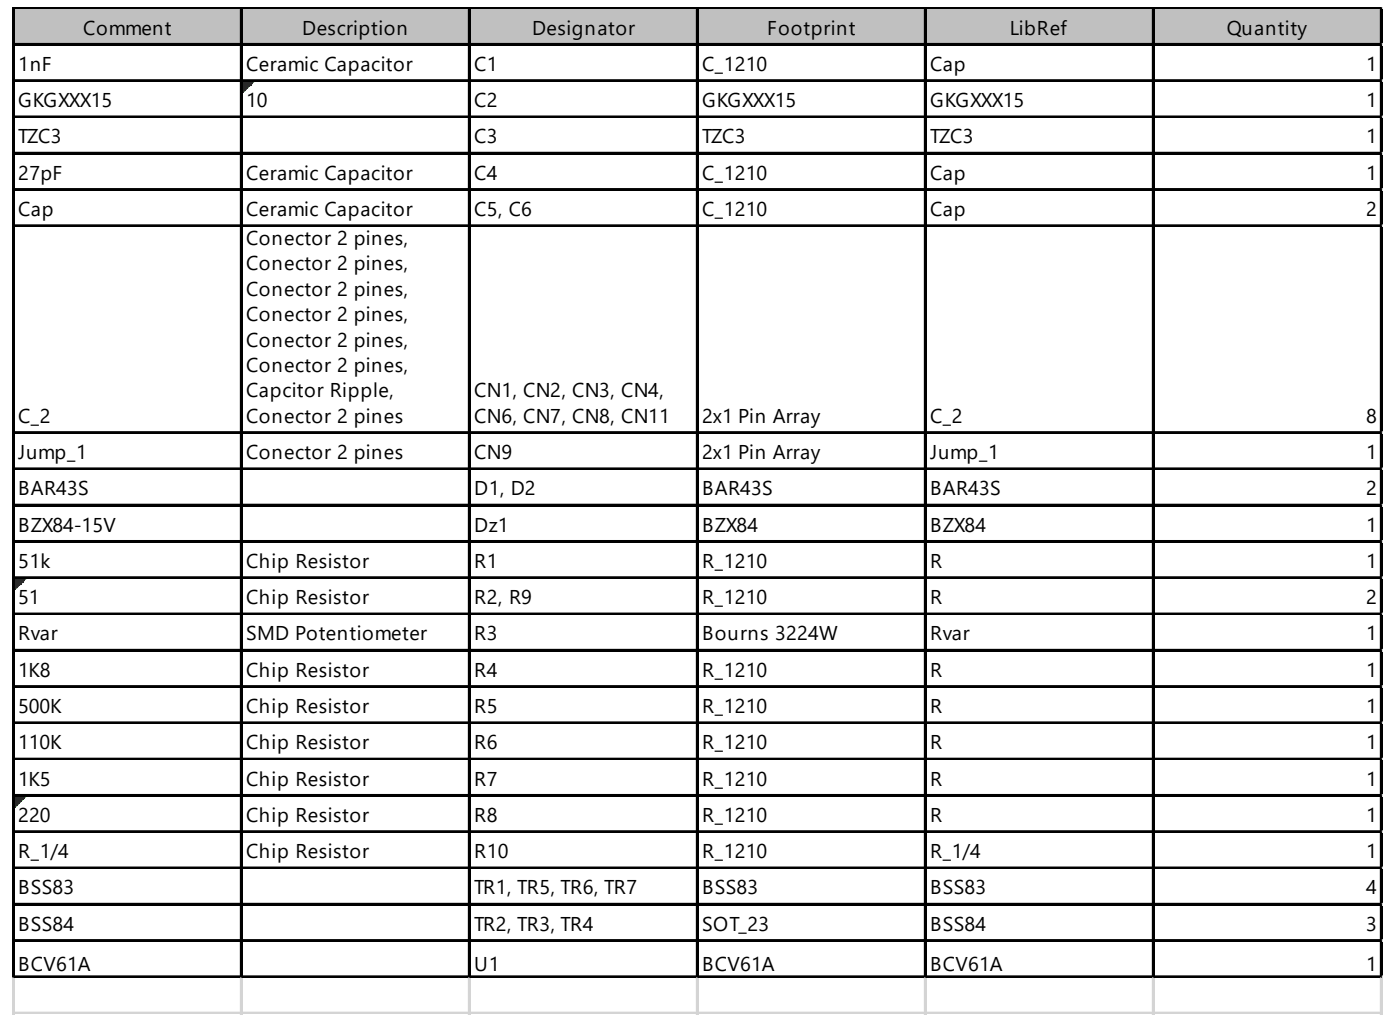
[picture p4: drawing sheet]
<svg xmlns="http://www.w3.org/2000/svg" width="278mm" height="203mm" viewBox="0 0 278 203" stroke-linecap="round" stroke-linejoin="round" font-family="sans-serif">
<defs><g id="words">
<g font-size="4">
<text x="16.5" y="6.9">Comment</text>
<text x="60" y="6.9">Description</text>
<text x="105.7" y="6.9">Designator</text>
<text x="152.4" y="6.9">Footprint</text>
<text x="200.5" y="6.9">LibRef</text>
<text x="243.6" y="6.9">Quantity</text>
<text x="3.6" y="14">1nF</text>
<text x="48.9" y="14">Ceramic Capacitor</text>
<text x="94.2" y="14">C1</text>
<text x="139.4" y="14">C_1210</text>
<text x="184.7" y="14">Cap</text>
<text x="271.3" y="14">1</text>
<text x="3.6" y="21.2">GKGXXX15</text>
<text x="48.9" y="21.2">10</text>
<text x="94.2" y="21.2">C2</text>
<text x="139.4" y="21.2">GKGXXX15</text>
<text x="184.7" y="21.2">GKGXXX15</text>
<text x="271.3" y="21.2">1</text>
<text x="3.6" y="28.4">TZC3</text>
<text x="94.2" y="28.4">C3</text>
<text x="139.4" y="28.4">TZC3</text>
<text x="184.7" y="28.4">TZC3</text>
<text x="271.3" y="28.4">1</text>
<text x="3.6" y="35.6">27pF</text>
<text x="48.9" y="35.6">Ceramic Capacitor</text>
<text x="94.2" y="35.6">C4</text>
<text x="139.4" y="35.6">C_1210</text>
<text x="184.7" y="35.6">Cap</text>
<text x="271.3" y="35.6">1</text>
<text x="3.6" y="42.8">Cap</text>
<text x="48.9" y="42.8">Ceramic Capacitor</text>
<text x="94.2" y="42.8">C5, C6</text>
<text x="139.4" y="42.8">C_1210</text>
<text x="184.7" y="42.8">Cap</text>
<text x="271.3" y="42.8">2</text>
<text x="48.9" y="48.6">Conector 2 pines,</text>
<text x="48.9" y="53.6">Conector 2 pines,</text>
<text x="48.9" y="58.7">Conector 2 pines,</text>
<text x="48.9" y="63.7">Conector 2 pines,</text>
<text x="48.9" y="68.8">Conector 2 pines,</text>
<text x="48.9" y="73.8">Conector 2 pines,</text>
<text x="3.6" y="83.9">C_2</text>
<text x="48.9" y="78.8">Capcitor Ripple,</text>
<text x="48.9" y="83.9">Conector 2 pines</text>
<text x="94.2" y="78.8">CN1, CN2, CN3, CN4,</text>
<text x="94.2" y="83.9">CN6, CN7, CN8, CN11</text>
<text x="139.4" y="83.9">2x1 Pin Array</text>
<text x="184.7" y="83.9">C_2</text>
<text x="271.3" y="83.9">8</text>
<text x="3.6" y="91.1">Jump_1</text>
<text x="48.9" y="91.1">Conector 2 pines</text>
<text x="94.2" y="91.1">CN9</text>
<text x="139.4" y="91.1">2x1 Pin Array</text>
<text x="184.7" y="91.1">Jump_1</text>
<text x="271.3" y="91.1">1</text>
<text x="3.6" y="98.3">BAR43S</text>
<text x="94.2" y="98.3">D1, D2</text>
<text x="139.4" y="98.3">BAR43S</text>
<text x="184.7" y="98.3">BAR43S</text>
<text x="271.3" y="98.3">2</text>
<text x="3.6" y="105.5">BZX84-15V</text>
<text x="94.2" y="105.5">Dz1</text>
<text x="139.4" y="105.5">BZX84</text>
<text x="184.7" y="105.5">BZX84</text>
<text x="271.3" y="105.5">1</text>
<text x="3.6" y="112.7">51k</text>
<text x="48.9" y="112.7">Chip Resistor</text>
<text x="94.2" y="112.7">R1</text>
<text x="139.4" y="112.7">R_1210</text>
<text x="184.7" y="112.7">R</text>
<text x="271.3" y="112.7">1</text>
<text x="3.6" y="119.9">51</text>
<text x="48.9" y="119.9">Chip Resistor</text>
<text x="94.2" y="119.9">R2, R9</text>
<text x="139.4" y="119.9">R_1210</text>
<text x="184.7" y="119.9">R</text>
<text x="271.3" y="119.9">2</text>
<text x="3.6" y="127.1">Rvar</text>
<text x="48.9" y="127.1">SMD Potentiometer</text>
<text x="94.2" y="127.1">R3</text>
<text x="139.4" y="127.1">Bourns 3224W</text>
<text x="184.7" y="127.1">Rvar</text>
<text x="271.3" y="127.1">1</text>
<text x="3.6" y="134.3">1K8</text>
<text x="48.9" y="134.3">Chip Resistor</text>
<text x="94.2" y="134.3">R4</text>
<text x="139.4" y="134.3">R_1210</text>
<text x="184.7" y="134.3">R</text>
<text x="271.3" y="134.3">1</text>
<text x="3.6" y="141.5">500K</text>
<text x="48.9" y="141.5">Chip Resistor</text>
<text x="94.2" y="141.5">R5</text>
<text x="139.4" y="141.5">R_1210</text>
<text x="184.7" y="141.5">R</text>
<text x="271.3" y="141.5">1</text>
<text x="3.6" y="148.7">110K</text>
<text x="48.9" y="148.7">Chip Resistor</text>
<text x="94.2" y="148.7">R6</text>
<text x="139.4" y="148.7">R_1210</text>
<text x="184.7" y="148.7">R</text>
<text x="271.3" y="148.7">1</text>
<text x="3.6" y="155.9">1K5</text>
<text x="48.9" y="155.9">Chip Resistor</text>
<text x="94.2" y="155.9">R7</text>
<text x="139.4" y="155.9">R_1210</text>
<text x="184.7" y="155.9">R</text>
<text x="271.3" y="155.9">1</text>
<text x="3.6" y="163.1">220</text>
<text x="48.9" y="163.1">Chip Resistor</text>
<text x="94.2" y="163.1">R8</text>
<text x="139.4" y="163.1">R_1210</text>
<text x="184.7" y="163.1">R</text>
<text x="271.3" y="163.1">1</text>
<text x="3.6" y="170.3">R_1/4</text>
<text x="48.9" y="170.3">Chip Resistor</text>
<text x="94.2" y="170.3">R10</text>
<text x="139.4" y="170.3">R_1210</text>
<text x="184.7" y="170.3">R_1/4</text>
<text x="271.3" y="170.3">1</text>
<text x="3.6" y="177.5">BSS83</text>
<text x="94.2" y="177.5">TR1, TR5, TR6, TR7</text>
<text x="139.4" y="177.5">BSS83</text>
<text x="184.7" y="177.5">BSS83</text>
<text x="271.3" y="177.5">4</text>
<text x="3.6" y="184.7">BSS84</text>
<text x="94.2" y="184.7">TR2, TR3, TR4</text>
<text x="139.4" y="184.7">SOT_23</text>
<text x="184.7" y="184.7">BSS84</text>
<text x="271.3" y="184.7">3</text>
<text x="3.6" y="192.6">BCV61A</text>
<text x="94.2" y="192.6">U1</text>
<text x="139.4" y="192.6">BCV61A</text>
<text x="184.7" y="192.6">BCV61A</text>
<text x="271.3" y="192.6">1</text>
</g>
</g></defs>
<path d="M2.8 1.8h271.7v7.3h-271.7z" fill="#c0c0c0"/>
<path d="M48.2 16.3h2.1M48.2 16.4h2.1M48.2 16.6h1.8" fill="none" stroke="#008000" stroke-width=".36"/>
<path d="M48.2 16.6h1.8v.4h-1.8z" fill="#008000"/>
<path d="M48.2 17h1.4" fill="none" stroke="#008000" stroke-width=".36"/>
<path d="M48.2 17h1.4v.3h-1.4z" fill="#008000"/>
<path d="M48.2 17.3h1" fill="none" stroke="#008000" stroke-width=".36"/>
<path d="M48.2 17.3h1v.4h-1z" fill="#008000"/>
<path d="M48.2 17.7h.7" fill="none" stroke="#008000" stroke-width=".36"/>
<path d="M48.2 17.7h.7v.4h-.7z" fill="#008000"/>
<path d="M48.2 18.1h.3" fill="none" stroke="#008000" stroke-width=".36"/>
<path d="M48.2 18.1h.3v.3h-.3z" fill="#008000"/>
<path d="M2.9 114.9h2.1M2.9 115.1h2.1M2.9 115.3h1.8" fill="none" stroke="#008000" stroke-width=".36"/>
<path d="M2.9 115.3h1.8v.3h-1.8z" fill="#008000"/>
<path d="M2.9 115.6h1.4" fill="none" stroke="#008000" stroke-width=".36"/>
<path d="M2.9 115.6h1.4v.4h-1.4z" fill="#008000"/>
<path d="M2.9 116h1.1" fill="none" stroke="#008000" stroke-width=".36"/>
<path d="M2.9 116h1.1v.3h-1.1z" fill="#008000"/>
<path d="M2.9 116.3h.7" fill="none" stroke="#008000" stroke-width=".36"/>
<path d="M2.9 116.3h.7v.4h-.7z" fill="#008000"/>
<path d="M2.9 116.7h.4" fill="none" stroke="#008000" stroke-width=".36"/>
<path d="M2.9 116.7h.4v.4h-.4z" fill="#008000"/>
<path d="M2.9 158.1h2.1M2.9 158.3h2.1M2.9 158.5h1.8" fill="none" stroke="#008000" stroke-width=".36"/>
<path d="M2.9 158.5h1.8v.3h-1.8z" fill="#008000"/>
<path d="M2.9 158.8h1.4" fill="none" stroke="#008000" stroke-width=".36"/>
<path d="M2.9 158.8h1.4v.4h-1.4z" fill="#008000"/>
<path d="M2.9 159.2h1.1" fill="none" stroke="#008000" stroke-width=".36"/>
<path d="M2.9 159.2h1.1v.3h-1.1z" fill="#008000"/>
<path d="M2.9 159.5h.7" fill="none" stroke="#008000" stroke-width=".36"/>
<path d="M2.9 159.5h.7v.4h-.7z" fill="#008000"/>
<path d="M2.9 159.9h.4" fill="none" stroke="#008000" stroke-width=".36"/>
<path d="M2.9 159.9h.4v.4h-.4z" fill="#008000"/>
<g fill="none" stroke="#000" stroke-width=".36">
<path d="M2.5 1.5v192.6M2.7 1.5v192.6M2.9 1.5h271.6M2.9 1.7h271.6M2.9 8.7h271.6M2.9 8.9h271.6M2.9 15.9h271.6M2.9 16.1h271.6M47.8 1.9v192.2M48 1.9v192.2M93.1 1.9v192.2M93.3 1.9v192.2"/>
<path d="M138.3 1.9v192.2M138.5 1.9v192.2M183.6 1.9v192.2M183.8 1.9v192.2M228.9 1.9v192.2M229.1 1.9v192.2M274.2 1.9v192.2M274.3 1.9v192.2M2.9 23.1h271.6M2.9 23.3h271.6M2.9 30.3h271.6M2.9 30.5h271.6"/>
<path d="M2.9 37.5h271.6M2.9 37.7h271.6M2.9 44.7h271.6M2.9 44.9h271.6M2.9 85.7h271.6M2.9 85.9h271.6M2.9 92.9h271.6M2.9 93.1h271.6M2.9 100.1h271.6M2.9 100.3h271.6M2.9 107.3h271.6M2.9 107.5h271.6"/>
<path d="M2.9 114.5h271.6M2.9 114.7h271.6M2.9 121.7h271.6M2.9 121.9h271.6M2.9 128.9h271.6M2.9 129.1h271.6M2.9 136.1h271.6M2.9 136.3h271.6M2.9 143.3h271.6M2.9 143.5h271.6M2.9 150.5h271.6M2.9 150.7h271.6"/>
<path d="M2.9 157.7h271.6M2.9 157.9h271.6M2.9 164.9h271.6M2.9 165.1h271.6M2.9 172.1h271.6M2.9 172.3h271.6M2.9 179.3h271.6M2.9 179.5h271.6M2.9 186.5h271.6M2.9 186.7h271.6M2.9 193.7h271.6M2.9 193.9h271.6"/>
</g>
<g fill="none" stroke="#d4d4d4" stroke-width=".36">
<path d="M274.5 1.5h.1M2.5 194.1v7.2M2.7 194.1v7.2M47.8 194.1v7.2M48 194.1v7.2M93.1 194.1v7.2M93.3 194.1v7.2M138.3 194.1v7.2M138.5 194.1v7.2M183.6 194.1v7.2M183.8 194.1v7.2M228.9 194.1v7.2"/>
<path d="M229.1 194.1v7.2M274.2 194.1v7.2M274.3 194.1v7.2"/>
</g>
<path d="M274.5 1.5l.1 .4z" fill="#d4d4d4"/>
<path d="M274.5 8.7h.1" fill="none" stroke="#d4d4d4" stroke-width=".36"/>
<path d="M274.5 8.7l.1 .4z" fill="#d4d4d4"/>
<path d="M274.5 15.9h.1" fill="none" stroke="#d4d4d4" stroke-width=".36"/>
<path d="M274.5 15.9l.1 .4z" fill="#d4d4d4"/>
<path d="M274.5 23.1h.1" fill="none" stroke="#d4d4d4" stroke-width=".36"/>
<path d="M274.5 23.1l.1 .4z" fill="#d4d4d4"/>
<path d="M274.5 30.3h.1" fill="none" stroke="#d4d4d4" stroke-width=".36"/>
<path d="M274.5 30.3l.1 .4z" fill="#d4d4d4"/>
<path d="M274.5 37.5h.1" fill="none" stroke="#d4d4d4" stroke-width=".36"/>
<path d="M274.5 37.5l.1 .4z" fill="#d4d4d4"/>
<path d="M274.5 44.7h.1" fill="none" stroke="#d4d4d4" stroke-width=".36"/>
<path d="M274.5 44.7l.1 .4z" fill="#d4d4d4"/>
<path d="M274.5 85.7h.1" fill="none" stroke="#d4d4d4" stroke-width=".36"/>
<path d="M274.5 85.7l.1 .4z" fill="#d4d4d4"/>
<path d="M274.5 92.9h.1" fill="none" stroke="#d4d4d4" stroke-width=".36"/>
<path d="M274.5 92.9l.1 .4z" fill="#d4d4d4"/>
<path d="M274.5 100.1h.1" fill="none" stroke="#d4d4d4" stroke-width=".36"/>
<path d="M274.5 100.1l.1 .4z" fill="#d4d4d4"/>
<path d="M274.5 107.3h.1" fill="none" stroke="#d4d4d4" stroke-width=".36"/>
<path d="M274.5 107.3l.1 .4z" fill="#d4d4d4"/>
<path d="M274.5 114.5h.1" fill="none" stroke="#d4d4d4" stroke-width=".36"/>
<path d="M274.5 114.5l.1 .4z" fill="#d4d4d4"/>
<path d="M274.5 121.7h.1" fill="none" stroke="#d4d4d4" stroke-width=".36"/>
<path d="M274.5 121.7l.1 .4z" fill="#d4d4d4"/>
<path d="M274.5 128.9h.1" fill="none" stroke="#d4d4d4" stroke-width=".36"/>
<path d="M274.5 128.9l.1 .4z" fill="#d4d4d4"/>
<path d="M274.5 136.1h.1" fill="none" stroke="#d4d4d4" stroke-width=".36"/>
<path d="M274.5 136.1l.1 .4z" fill="#d4d4d4"/>
<path d="M274.5 143.3h.1" fill="none" stroke="#d4d4d4" stroke-width=".36"/>
<path d="M274.5 143.3l.1 .4z" fill="#d4d4d4"/>
<path d="M274.5 150.5h.1" fill="none" stroke="#d4d4d4" stroke-width=".36"/>
<path d="M274.5 150.5l.1 .4z" fill="#d4d4d4"/>
<path d="M274.5 157.7h.1" fill="none" stroke="#d4d4d4" stroke-width=".36"/>
<path d="M274.5 157.7l.1 .4z" fill="#d4d4d4"/>
<path d="M274.5 164.9h.1" fill="none" stroke="#d4d4d4" stroke-width=".36"/>
<path d="M274.5 164.9l.1 .4z" fill="#d4d4d4"/>
<path d="M274.5 172.1h.1" fill="none" stroke="#d4d4d4" stroke-width=".36"/>
<path d="M274.5 172.1l.1 .4z" fill="#d4d4d4"/>
<path d="M274.5 179.3h.1" fill="none" stroke="#d4d4d4" stroke-width=".36"/>
<path d="M274.5 179.3l.1 .4z" fill="#d4d4d4"/>
<path d="M274.5 186.5h.1" fill="none" stroke="#d4d4d4" stroke-width=".36"/>
<path d="M274.5 186.5l.1 .4z" fill="#d4d4d4"/>
<path d="M274.5 193.7h.1" fill="none" stroke="#d4d4d4" stroke-width=".36"/>
<path d="M274.5 193.7l.1 .4z" fill="#d4d4d4"/>
<path d="M2.5 200.9h272.1M2.5 201.1h272.1" fill="none" stroke="#d4d4d4" stroke-width=".36"/>
<use href="#words"/>
</svg>
